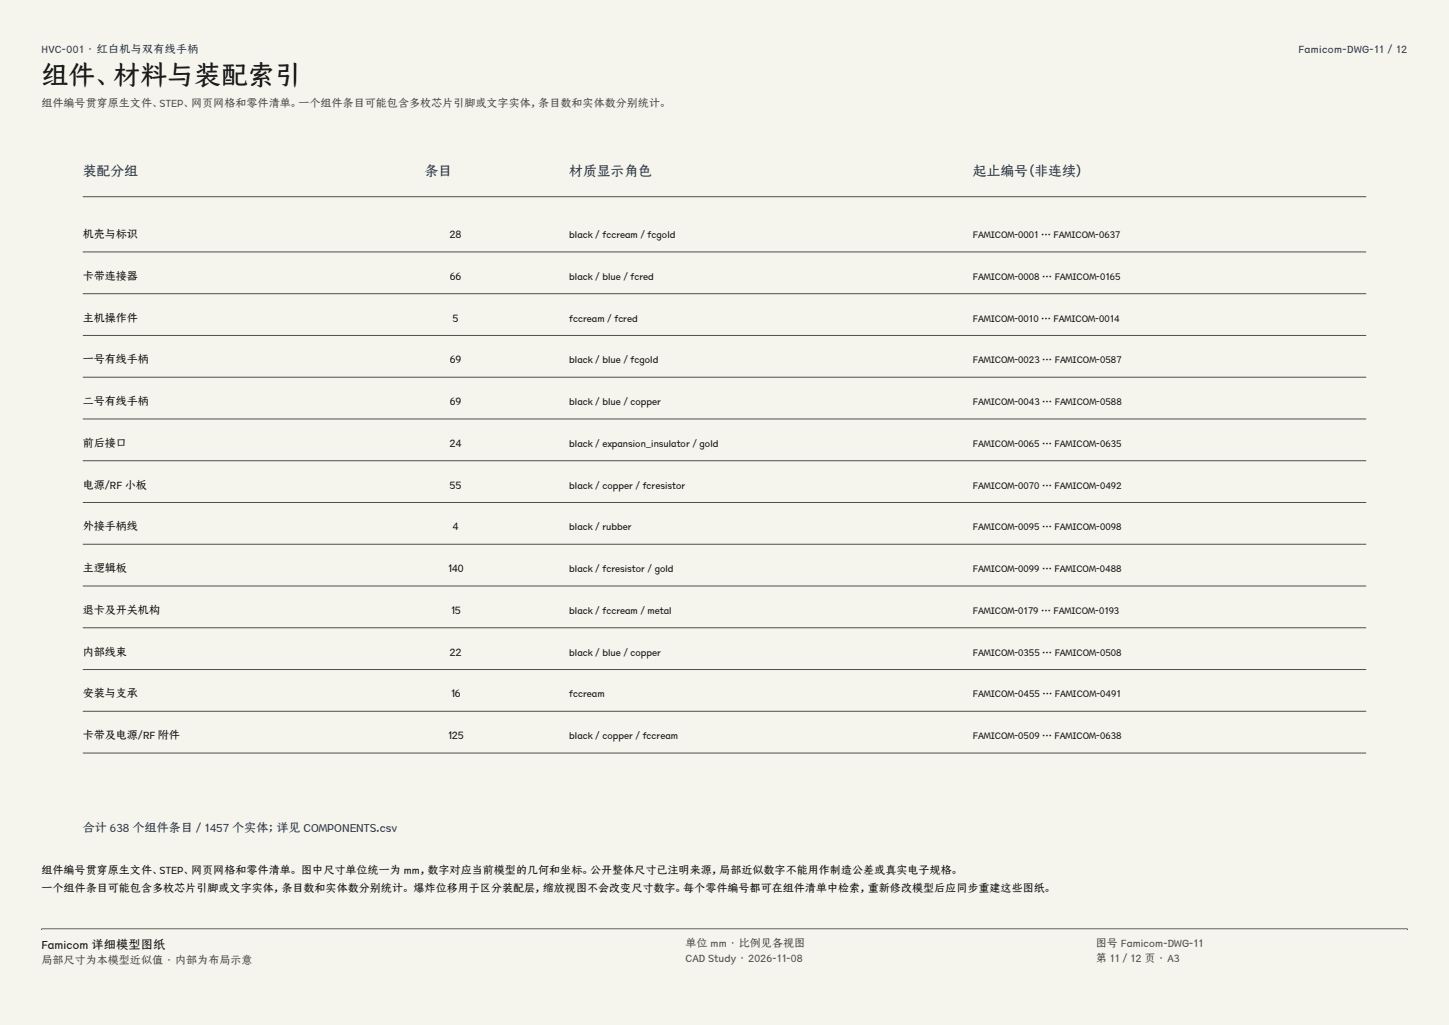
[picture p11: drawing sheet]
<svg xmlns="http://www.w3.org/2000/svg" width="420mm" height="297mm" viewBox="0 0 420 297" stroke-linecap="round" stroke-linejoin="round" font-family="sans-serif">
<defs><g id="words">
<text font-size="7.8" fill="#141413" x="12" y="24.7">组件、材料与装配索引</text>
<g font-size="4" fill="#1b365d">
<text x="24" y="51">装配分组</text>
<text x="123" y="51">条目</text>
<text x="165" y="51">材质显示角色</text>
<text x="282" y="51">起止编号（非连续）</text>
</g>
<text font-size="3.5" fill="#1b365d" x="24" y="241">合计 638 个组件条目 / 1457 个实体；详见 COMPONENTS.csv</text>
<text font-size="3.5" fill="#141413" x="12" y="274.9">Famicom 详细模型图纸</text>
<g font-size="3.2" fill="#1b365d">
<text x="12" y="15.3">HVC-001 · 红白机与双有线手柄</text>
<text x="376.4" y="15.3">Famicom-DWG-11 / 12</text>
</g>
<g font-size="3.2" fill="#504e49">
<text x="12" y="30.9">组件编号贯穿原生文件、STEP、网页网格和零件清单。一个组件条目可能包含多枚芯片引脚或文字实体，条目数和实体数分别统计。</text>
<text x="198.7" y="274.5">单位 mm · 比例见各视图</text>
<text x="317.6" y="274.5">图号 Famicom-DWG-11</text>
<text x="12" y="279.3">局部尺寸为本模型近似值 · 内部为布局示意</text>
<text x="198.7" y="278.8">CAD Study · 2026-11-08</text>
<text x="317.6" y="278.8">第 11 / 12 页 · A3</text>
</g>
<g font-size="3.2" fill="#141413">
<text x="24" y="69">机壳与标识</text>
<text x="130.2" y="69">28</text>
<text x="24" y="81.1">卡带连接器</text>
<text x="130.3" y="81.1">66</text>
<text x="24" y="93.2">主机操作件</text>
<text x="131.1" y="93.2">5</text>
<text x="24" y="105.3">一号有线手柄</text>
<text x="130.3" y="105.3">69</text>
<text x="24" y="117.4">二号有线手柄</text>
<text x="130.3" y="117.4">69</text>
<text x="24" y="129.5">前后接口</text>
<text x="130.2" y="129.5">24</text>
<text x="24" y="141.6">电源/RF 小板</text>
<text x="130.3" y="141.6">55</text>
<text x="24" y="153.7">外接手柄线</text>
<text x="131.1" y="153.7">4</text>
<text x="24" y="165.8">主逻辑板</text>
<text x="129.6" y="165.8">140</text>
<text x="24" y="177.9">退卡及开关机构</text>
<text x="130.4" y="177.9">15</text>
<text x="24" y="190">内部线束</text>
<text x="130.2" y="190">22</text>
<text x="24" y="202.1">安装与支承</text>
<text x="130.5" y="202.1">16</text>
<text x="24" y="214.2">卡带及电源/RF 附件</text>
<text x="129.6" y="214.2">125</text>
<text x="12" y="253.3">组件编号贯穿原生文件、STEP、网页网格和零件清单。 图中尺寸单位统一为 mm，数字对应当前模型的几何和坐标。公开整体尺寸已注明来源，局部近似数字不能用作制造公差或真实电子规格。</text>
<text x="12" y="258.6">一个组件条目可能包含多枚芯片引脚或文字实体，条目数和实体数分别统计。 爆炸位移用于区分装配层，缩放视图不会改变尺寸数字。每个零件编号都可在组件清单中检索，重新修改模型后应同步重建这些图纸。</text>
</g>
<g font-size="2.9" fill="#141413">
<text x="165" y="69">black / fccream / fcgold</text>
<text x="282" y="69">FAMICOM-0001 … FAMICOM-0637</text>
<text x="165" y="81.1">black / blue / fcred</text>
<text x="282" y="81.1">FAMICOM-0008 … FAMICOM-0165</text>
<text x="165" y="93.2">fccream / fcred</text>
<text x="282" y="93.2">FAMICOM-0010 … FAMICOM-0014</text>
<text x="165" y="105.3">black / blue / fcgold</text>
<text x="282" y="105.3">FAMICOM-0023 … FAMICOM-0587</text>
<text x="165" y="117.4">black / blue / copper</text>
<text x="282" y="117.4">FAMICOM-0043 … FAMICOM-0588</text>
<text x="165" y="129.5">black / expansion_insulator / gold</text>
<text x="282" y="129.5">FAMICOM-0065 … FAMICOM-0635</text>
<text x="165" y="141.6">black / copper / fcresistor</text>
<text x="282" y="141.6">FAMICOM-0070 … FAMICOM-0492</text>
<text x="165" y="153.7">black / rubber</text>
<text x="282" y="153.7">FAMICOM-0095 … FAMICOM-0098</text>
<text x="165" y="165.8">black / fcresistor / gold</text>
<text x="282" y="165.8">FAMICOM-0099 … FAMICOM-0488</text>
<text x="165" y="177.9">black / fccream / metal</text>
<text x="282" y="177.9">FAMICOM-0179 … FAMICOM-0193</text>
<text x="165" y="190">black / blue / copper</text>
<text x="282" y="190">FAMICOM-0355 … FAMICOM-0508</text>
<text x="165" y="202.1">fccream</text>
<text x="282" y="202.1">FAMICOM-0455 … FAMICOM-0491</text>
<text x="165" y="214.2">black / copper / fccream</text>
<text x="282" y="214.2">FAMICOM-0509 … FAMICOM-0638</text>
</g>
</g></defs>
<g fill="#f5f4ed">
<path d="M0 0h420v297h-420z"/>
<path d="M12 12h396v275h-396z"/>
</g>
<g fill="none" stroke="#504e49" stroke-width=".29">
<path d="M24 57h372M24 73h372M24 85.1h372M24 97.2h372M24 109.3h372M24 121.4h372M24 133.5h372M24 145.6h372M24 157.7h372M24 169.8h372M24 181.9h372M24 194h372"/>
<path d="M24 206.1h372M24 218.2h372"/>
</g>
<path d="M12 269.3h396zM12 269h396v.3h-396z" fill-rule="evenodd" fill="#504e49"/>
<use href="#words"/>
</svg>
